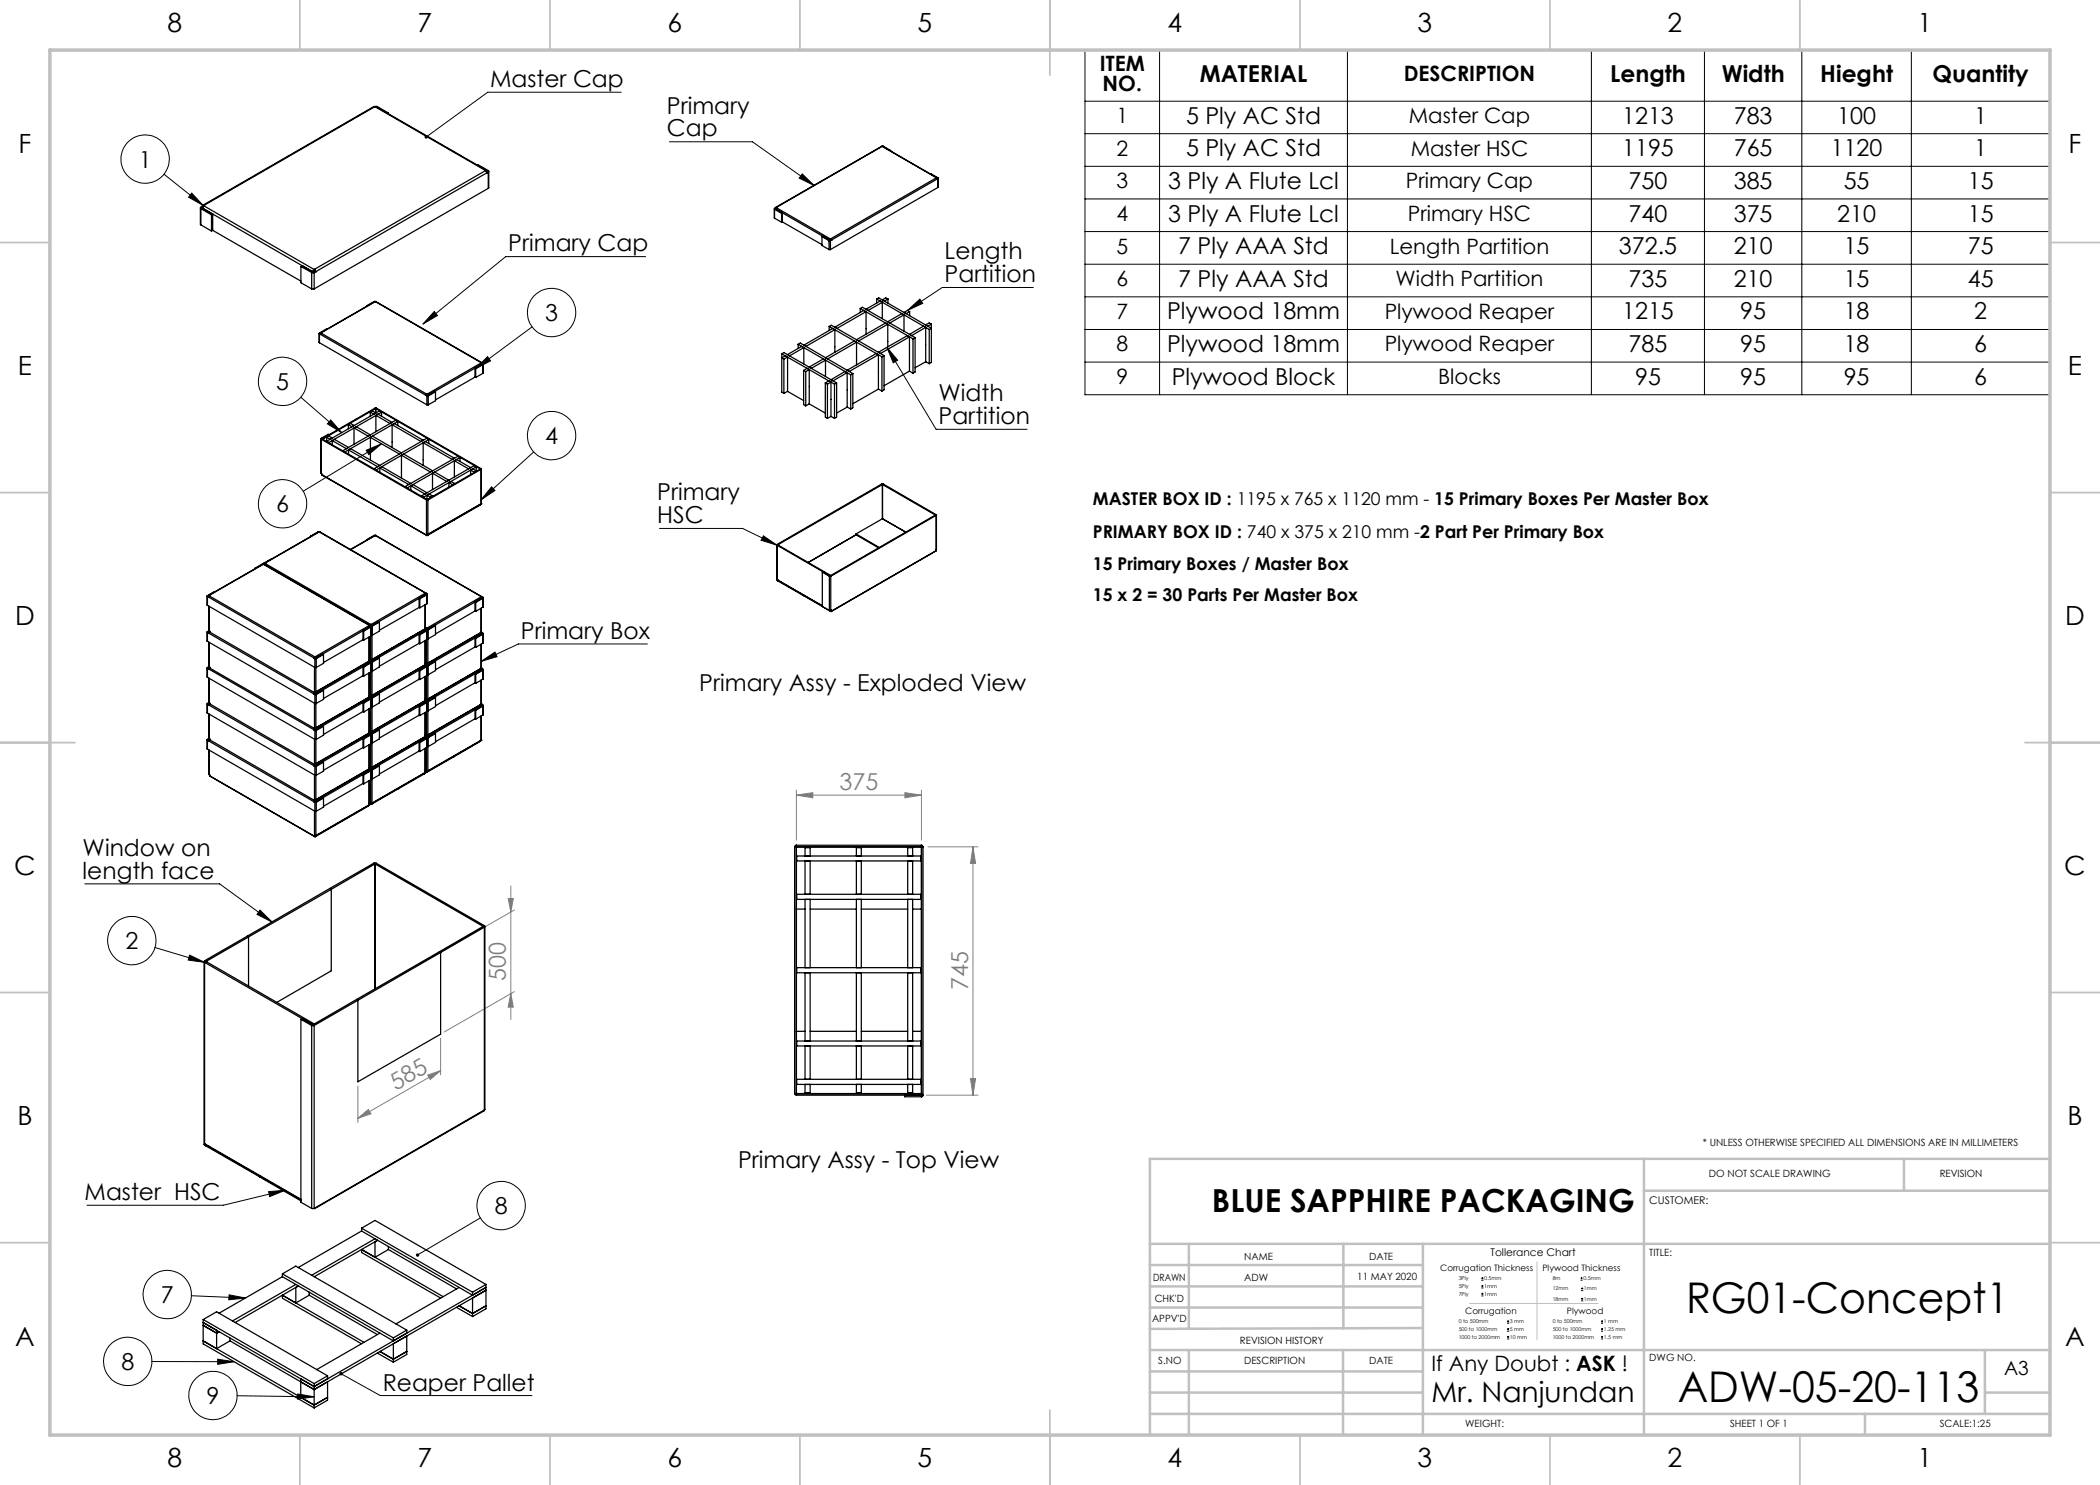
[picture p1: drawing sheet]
<svg xmlns="http://www.w3.org/2000/svg" width="420mm" height="297mm" viewBox="0 0 420 297" stroke-linecap="round" stroke-linejoin="round" font-family="sans-serif">
<defs><g id="words">
<g font-size="8.5">
<text x="337.2" y="262.7">RG01-Concept1</text>
<text x="335.5" y="280.4">ADW-05-20-113</text>
</g>
<text font-size="6.3" x="242.4" y="242.4">BLUE SAPPHIRE PACKAGING</text>
<text font-size="5.6" x="286.3" y="280.5">Mr. Nanjundan</text>
<g font-size="5.3">
<text x="33.5" y="6.4">8</text>
<text x="83.5" y="6.4">7</text>
<text x="133.5" y="6.4">6</text>
<text x="183.5" y="6.4">5</text>
<text x="233.5" y="6.4">4</text>
<text x="283.5" y="6.4">3</text>
<text x="333.5" y="6.4">2</text>
<text x="383.5" y="6.4">1</text>
<text x="3.7" y="30.7">F</text>
<text x="413.7" y="30.7">F</text>
<text x="3.6" y="74.9">E</text>
<text x="413.6" y="74.9">E</text>
<text x="3" y="124.9">D</text>
<text x="413" y="124.9">D</text>
<text x="2.8" y="174.9">C</text>
<text x="412.8" y="174.9">C</text>
<text x="3.5" y="224.9">B</text>
<text x="413.5" y="224.9">B</text>
<text x="3" y="269.2">A</text>
<text x="413" y="269.2">A</text>
<text x="33.5" y="293.4">8</text>
<text x="83.5" y="293.4">7</text>
<text x="133.5" y="293.4">6</text>
<text x="183.5" y="293.4">5</text>
<text x="233.5" y="293.4">4</text>
<text x="283.5" y="293.4">3</text>
<text x="333.5" y="293.4">2</text>
<text x="383.5" y="293.4">1</text>
</g>
<g font-size="4.7">
<text x="98" y="17.4">Master Cap</text>
<text x="239.9" y="16.4">MATERIAL</text>
<text x="322" y="16.4">Length</text>
<text x="344.3" y="16.4">Width</text>
<text x="364" y="16.4">Hieght</text>
<text x="386.5" y="16.4">Quantity</text>
<text x="133.4" y="22.8">Primary</text>
<text x="133.4" y="27.3">Cap</text>
<text x="237.2" y="24.7">5 Ply AC Std</text>
<text x="324.4" y="24.7">1213</text>
<text x="346.8" y="24.7">783</text>
<text x="367.4" y="24.7">100</text>
<text x="394.8" y="24.7">1</text>
<text x="27.7" y="33.5">1</text>
<text x="237.2" y="31.2">5 Ply AC Std</text>
<text x="324.4" y="31.2">1195</text>
<text x="346.8" y="31.2">765</text>
<text x="366.1" y="31.2">1120</text>
<text x="394.8" y="31.2">1</text>
<text x="233.6" y="37.8">3 Ply A Flute Lcl</text>
<text x="325.7" y="37.8">750</text>
<text x="346.8" y="37.8">385</text>
<text x="368.7" y="37.8">55</text>
<text x="393.6" y="37.8">15</text>
<text x="233.6" y="44.3">3 Ply A Flute Lcl</text>
<text x="325.7" y="44.3">740</text>
<text x="346.8" y="44.3">375</text>
<text x="367.4" y="44.3">210</text>
<text x="393.6" y="44.3">15</text>
<text x="101.7" y="50.3">Primary Cap</text>
<text x="188.9" y="51.9">Length</text>
<text x="235.7" y="50.8">7 Ply AAA Std</text>
<text x="323.8" y="50.8">372.5</text>
<text x="346.8" y="50.8">210</text>
<text x="368.7" y="50.8">15</text>
<text x="393.6" y="50.8">75</text>
<text x="188.9" y="56.4">Partition</text>
<text x="235.7" y="57.4">7 Ply AAA Std</text>
<text x="325.7" y="57.4">735</text>
<text x="346.8" y="57.4">210</text>
<text x="368.7" y="57.4">15</text>
<text x="393.6" y="57.4">45</text>
<text x="109" y="64.2">3</text>
<text x="233.4" y="63.9">Plywood 18mm</text>
<text x="324.4" y="63.9">1215</text>
<text x="348.1" y="63.9">95</text>
<text x="368.7" y="63.9">18</text>
<text x="394.8" y="63.9">2</text>
<text x="233.4" y="70.4">Plywood 18mm</text>
<text x="325.7" y="70.4">785</text>
<text x="348.1" y="70.4">95</text>
<text x="368.7" y="70.4">18</text>
<text x="394.8" y="70.4">6</text>
<text x="55.2" y="78">5</text>
<text x="234.4" y="76.9">Plywood Block</text>
<text x="327" y="76.9">95</text>
<text x="348.1" y="76.9">95</text>
<text x="368.7" y="76.9">95</text>
<text x="394.8" y="76.9">6</text>
<text x="187.7" y="80.3">Width</text>
<text x="109" y="88.8">4</text>
<text x="187.7" y="84.8">Partition</text>
<text x="131.4" y="100.1">Primary</text>
<text x="55.2" y="102.5">6</text>
<text x="131.4" y="104.6">HSC</text>
<text x="104.2" y="127.7">Primary Box</text>
<text x="139.9" y="138.3">Primary Assy - Exploded View</text>
<text x="16.5" y="171.2">Window on</text>
<text x="16.5" y="175.7">length face</text>
<text x="25.1" y="189.8">2</text>
<text x="147.6" y="233.5">Primary Assy - Top View</text>
<text x="16.9" y="240">Master HSC</text>
<text x="98.9" y="242.8">8</text>
<text x="32.2" y="260.6">7</text>
<text x="24.3" y="274">8</text>
<text x="41.3" y="280.8">9</text>
<text x="76.5" y="278.1">Reaper Pallet</text>
</g>
<g font-size="4.7" fill="#808080">
<text x="167.9" y="158">375</text>
<text x="101.2" y="196.2" transform="rotate(-90 101.2 196.2)">500</text>
<text x="193.6" y="198.1" transform="rotate(-90 193.6 198.1)">745</text>
<text x="79.1" y="218.1" transform="rotate(-30 79.1 218.1)">585</text>
</g>
<g font-size="4.2">
<text x="220" y="14.2">ITEM</text>
<text x="280.7" y="16.2">DESCRIPTION</text>
<text x="220.5" y="18.3">NO.</text>
<text x="223.3" y="24.6">1</text>
<text x="281.8" y="24.6">Master Cap</text>
<text x="223.3" y="31.1">2</text>
<text x="282.1" y="31.1">Master HSC</text>
<text x="223.3" y="37.7">3</text>
<text x="281.2" y="37.7">Primary Cap</text>
<text x="223.3" y="44.2">4</text>
<text x="281.6" y="44.2">Primary HSC</text>
<text x="223.3" y="50.7">5</text>
<text x="277.9" y="50.7">Length Partition</text>
<text x="223.3" y="57.2">6</text>
<text x="279.1" y="57.2">Width Partition</text>
<text x="223.3" y="63.8">7</text>
<text x="277" y="63.8">Plywood Reaper</text>
<text x="223.3" y="70.3">8</text>
<text x="277" y="70.3">Plywood Reaper</text>
<text x="223.3" y="76.8">9</text>
<text x="287.6" y="76.8">Blocks</text>
<text x="286.3" y="274.1">If Any Doubt : ASK !</text>
</g>
<text font-size="3.9" x="400.8" y="275.1">A3</text>
<g font-size="3.5">
<text x="218.6" y="100.9">MASTER BOX ID : 1195 x 765 x 1120 mm - 15 Primary Boxes Per Master Box</text>
<text x="218.6" y="107.5">PRIMARY BOX ID : 740 x 375 x 210 mm -2 Part Per Primary Box</text>
<text x="218.6" y="114">15 Primary Boxes / Master Box</text>
<text x="218.6" y="120.2">15 x 2 = 30 Parts Per Master Box</text>
</g>
<g font-size="2.1">
<text x="329.9" y="240.8">CUSTOMER:</text>
<text x="298.1" y="251.2">Tollerance Chart</text>
</g>
<g font-size="2">
<text x="340.6" y="229.1">* UNLESS OTHERWISE SPECIFIED ALL DIMENSIONS ARE IN MILLIMETERS</text>
<text x="341.8" y="235.3">DO NOT SCALE DRAWING</text>
<text x="387.9" y="235.3">REVISION</text>
<text x="248.8" y="251.9">NAME</text>
<text x="273.8" y="251.9">DATE</text>
<text x="329.9" y="251.2">TITLE:</text>
<text x="230.6" y="256.1">DRAWN</text>
<text x="248.8" y="256.1">ADW</text>
<text x="271.5" y="256">11 MAY 2020</text>
<text x="230.9" y="260.3">CHK'D</text>
<text x="230.4" y="264.4">APPV'D</text>
<text x="248" y="268.7">REVISION HISTORY</text>
<text x="231.7" y="272.9">S.NO</text>
<text x="248.8" y="272.9">DESCRIPTION</text>
<text x="273.8" y="272.9">DATE</text>
<text x="329.9" y="272.2">DWG NO.</text>
<text x="293.1" y="285.3">WEIGHT:</text>
<text x="346" y="285.3">SHEET 1 OF 1</text>
<text x="387.9" y="285.3">SCALE:1:25</text>
</g>
<g font-size="1.8">
<text x="288" y="254.3">Corrugation Thickness</text>
<text x="308.5" y="254.3">Plywood Thickness</text>
<text x="293.1" y="262.7">Corrugation</text>
<text x="313.4" y="262.7">Plywood</text>
</g>
<g font-size="1.1">
<text x="291.7" y="257.6">5Ply</text>
<text x="291.7" y="256">3Ply</text>
<text x="296.8" y="256">0.5mm</text>
<text x="296.8" y="257.6">1mm</text>
<text x="310.5" y="256">8m</text>
<text x="316.7" y="256">0.5mm</text>
<text x="291.7" y="259.1">7Ply</text>
<text x="296.8" y="259.1">1mm</text>
<text x="310.5" y="258.1">12mm</text>
<text x="310.5" y="260.1">18mm</text>
<text x="316.8" y="258.1">1mm</text>
<text x="316.8" y="260.1">1mm</text>
<text x="291.7" y="264.6">0 to 500mm</text>
<text x="291.7" y="266.2">500 to 1000mm</text>
<text x="291.7" y="267.8">1000 to 2000mm</text>
<text x="302" y="264.6">3 mm</text>
<text x="302" y="266.2">5 mm</text>
<text x="302" y="267.8">10 mm</text>
<text x="310.5" y="264.6">0 to 500mm</text>
<text x="310.5" y="266.2">500 to 1000mm</text>
<text x="310.5" y="267.8">1000 to 2000mm</text>
<text x="320.8" y="264.6">1 mm</text>
<text x="320.8" y="266.2">1.25 mm</text>
<text x="320.8" y="267.8">1.5 mm</text>
</g>
</g></defs>
<g fill="none" stroke="#000" stroke-width=".2">
<path d="M124.2 18.4h-26.7l-12.3 9M217 10h193v68.9h-193zM231.9 10v68.9M269.5 10v68.9M318.3 10v68.9M340.9 10v68.9M360.4 10v68.9M382.3 10v68.9M32.8 34.9l7.8 6.2M38.3 38.6l2.3 2.5-2.9-1.7zM133.9 28.4h16.6l12.3 8.7M160.4 34.8l2.4 2.3-3-1.5z"/>
<path d="M217 26.7h193M217 33.3h193M217 39.8h193M217 20.2h193M129.1 51.3h-28l-16.5 13.5M206.7 57.5h-18.2l-7 4.6M217 46.3h193M217 52.8h193M217 59.4h193M60.1 79.4l8.2 7.1M86.9 62.3l.6 .8-2.9 1.7zM97.5 71.3l.6 .9-3 1.5z"/>
<path d="M106.4 65.4l-11.3 8.3M177.4 69.5l9.8 16.4h18.2M177.4 69.5l2.1 2.5-.9 .6zM181.5 62.1l2.5-2.3 .5 .9zM217 65.9h193M217 72.4h193M66.1 84l2.2 2.5-2.8-1.7zM73.2 90.1l3.1-1.3-2.5 2.1zM76.3 88.8l-15.7 9.4M98.3 97.4l.7 .7-2.8 1.9zM106.8 90.4l-10.6 9.6M131.9 105.7h16.6l6.9 3.3"/>
<path d="M152.7 107.2l2.7 1.8-3.2-.9zM96.2 132.3l2.8-1.9 .4 .9zM129.5 128.8h-25.8l-7.5 3.5M17 176.8h26.9l10.5 7.6M31 189.5l9.9 3M37.9 191l3 1.5-3.3-.5zM52 182l2.4 2.4-3-1.5zM53.7 238.3l3.3-.2-3.1 1.2zM57 238.1l-12.3 2.9h-27.3M38.3 259.1l10.8 .5M45.8 259l3.3 .6-3.3 .4zM96.1 243.6l-12.6 7.4"/>
<path d="M296.3 256h.4M296.3 255.7h.4M296.3 257.6h.4M296.3 257.2h.4M296.3 259.2h.4M296.3 258.8h.4M296.5 255.4v.4M296.5 257v.4M296.5 258.5v.5M316.1 256h.4M316.1 255.7h.4M316.2 258.1h.5"/>
<path d="M316.2 257.7h.5M316.2 259.7h.5M316.3 255.4v.4M316.4 257.5v.4M316.4 259.6v.4M30.4 272.3h16.4M43.5 271.8l3.3 .5-3.3 .6zM47.4 279.1l15.4 .3M59.5 278.8l3.3 .6-3.3 .4zM68.2 274.7l7.9 4.4h30.3M301.4 264.7h.4M301.4 264.3h.4"/>
<path d="M301.4 266.2h.4M301.4 265.8h.4M301.4 267.8h.4M301.4 267.4h.4M301.6 264.1v.4M301.6 265.6v.4M301.6 267.2v.4M316.2 260.2h.5M320.2 264.7h.4M320.2 264.3h.4M320.2 266.2h.4M320.2 265.8h.4"/>
<path d="M320.2 267.8h.4M320.2 267.4h.4M320.4 264.1v.4M320.4 265.6v.4M320.4 267.2v.4"/>
<circle cx="29" cy="31.8" r="4.8"/>
<circle cx="56.5" cy="76.3" r="4.8"/>
<circle cx="110.3" cy="62.5" r="4.8"/>
<circle cx="110.3" cy="87.1" r="4.8"/>
<circle cx="56.5" cy="100.8" r="4.8"/>
<circle cx="26.4" cy="188.1" r="4.8"/>
<circle cx="33.5" cy="258.9" r="4.8"/>
<circle cx="100.2" cy="241.1" r="4.8"/>
<circle cx="25.5" cy="272.3" r="4.8"/>
<circle cx="42.6" cy="279.1" r="4.8"/>
</g>
<g fill="none" stroke="#808080" stroke-width=".2">
<path d="M159.3 159l3.3-.5v1.1zM159.3 158v10M159.3 159h25M181 158.5l3.3 .5-3.3 .6zM184.3 158v10M101.6 179.7h1.1l-.5 2.7zM102.2 177.2v26.7M185.6 169.4h10M194.6 169.4l.5 3.3h-1zM194.6 169.4v49.6M102.2 198.7l.5 2.7h-1.1zM102.9 198.3l-14.1 8.1"/>
<path d="M102.9 182l-14.1 8.1M71.6 217.2v7.3M85.5 215l2.6-.9-2.1 1.8zM88.1 207.6v7.3M88.1 214.1l-16.5 9.6M185.3 219h10.3M194.1 215.7h1l-.5 3.3zM71.6 223.7l2.1-1.8 .5 .9z"/>
</g>
<path d="M307.4 252.4v15.5M293.9 260.7h25.7" fill="none" stroke="#c0c0c0" stroke-width=".2"/>
<g fill="none" stroke="#c0c0c0" stroke-width=".35">
<path d="M60 0v10M110 0v10M160 0v10M210 0v15M260 0v10M310 0v10M360 0v10M0 48.5h10M410 48.5h10M0 98.5h10M410 98.5h10M0 148.5h15"/>
<path d="M405 148.5h15M0 198.5h10M410 198.5h10M0 248.5h10M410 248.5h10M60 287v10M110 287v10M160 287v10M210 282v15M260 287v10M310 287v10M360 287v10"/>
</g>
<g fill="none" stroke="#c0c0c0" stroke-width=".5">
<path d="M328.8 231.8v55.2M328.8 238.2h81.2M380.8 231.8v6.4M410 231.8h-180v55.2M230 248.8h180M230 257.3h54.6M230 253h54.6M237.8 248.8v16.9M268.7 248.8v16.9M284.6 248.8v38.2M230 261.5h54.6M230 278.5h54.6"/>
<path d="M230 274.3h54.6M230 270h180M237.8 270v17M268.6 270v17M284.6 265.6l-54.6 .2M397 278.5h13M397 270v12.8M230 282.8h180M373 282.8v4.2"/>
</g>
<path d="M10 10h400v277h-400z" fill="none" stroke="#c0c0c0" stroke-width=".7"/>
<path d="M38.3 38.6l2.3 2.5-2.9-1.7zM37.9 191l3 1.5-3.3-.5zM45.8 259l3.3 .6-3.3 .4zM43.5 271.8l3.3 .5-3.3 .6zM59.5 278.8l3.3 .6-3.3 .4zM85 27.1l-.1 .4 .3-.1-.2 .2a.34 .34 0 0 0 .5 0 .34 .34 0 0 0 0-.5 .34 .34 0 0 0-.5 0zM96.2 132.3l2.8-1.9 .4 .9zM53.7 238.3l3.3-.2-3.1 1.2zM52 182l2.4 2.4-3-1.5zM68 274.5l.2 .2-.3-.1a.34 .34 0 0 0 .2 .5 .34 .34 0 0 0 .4-.4 .34 .34 0 0 0-.5-.2zM86.9 62.3l.6 .8-2.9 1.7zM83.3 250.7l-.1 .5 .3-.2-.3 .2a.34 .34 0 0 0 .5 .1 .34 .34 0 0 0 .1-.5 .34 .34 0 0 0-.5-.1zM66.1 84l2.2 2.5-2.8-1.7zM73.2 90.1l3.1-1.3-2.5 2.1zM97.5 71.3l.6 .9-3 1.5zM98.3 97.4l.7 .7-2.8 1.9zM160.4 34.8l2.4 2.3-3-1.5zM152.7 107.2l2.7 1.8-3.2-.9zM181.5 62.1l2.5-2.3 .5 .9zM177.4 69.5l2.1 2.5-.9 .6z" fill="#000"/>
<g fill="#808080">
<path d="M181 158.5l3.3 .5-3.3 .6zM159.3 159l3.3-.5v1.1z"/>
<path d="M85.5 215l2.6-.9-2.1 1.8zM71.6 223.7l2.1-1.8 .5 .9z"/>
<path d="M102.2 198.7l.5 2.7h-1.1zM101.6 179.7h1.1l-.5 2.7z"/>
<path d="M194.1 215.7h1l-.5 3.3zM194.6 169.4l.5 3.3h-1z"/>
</g>
<g fill="none" stroke="#000" stroke-width=".25">
<path d="M75 21.3h-.2l-34.3 19.8M75 21.3l-34.3 19.8M75 21.3h.1M75 21.3h.2l22.1 12.8M75 21.3l22.1 12.8M75.1 21.3h.4M75.5 21.3l2.1 1.3M75.5 21.3l-.1 .1M77.6 22.6h-.1M77.6 22.6v.1M95.4 33l.1-.1 2.1 1.2M97.1 34.1l.3 .5"/>
<path d="M97.1 34.1h.1M97.1 34.1h.2l.1 .2M97.1 34.1l-34.3 19.8M97.4 34.6h.1M97.4 34.3h.1M97.4 34.6l-34.3 19.8M97.4 34.3l.2 .1M97.6 34.1l.2 .1-.2 .2M97.6 34.4l-.2 .2M97.6 34.4v3.3M97.6 37.7l-34.8 20.1M97.6 34.1l-.2 .2"/>
<path d="M97.8 34.3v3.3l-.2 .1M176.4 29.3h.1M176.4 29.3l-21.3 12.2M176.4 29.3l11 6.3M176.4 29.3l10.9 6.3M176.4 29.3l-21.2 12.2M176.5 29.2l.2 .1M176.7 29.3l1.4 .8M176.7 29.3h-.1M178.1 30.1h-.1M178.1 30.1v.1M186.1 34.8l1.5 .8"/>
<path d="M187.3 35.6l.1 .2M187.3 35.6h.1M187.3 35.6l-21.2 12.2M187.4 35.7h.1M187.4 35.8h.1M187.4 35.6v.1M187.4 35.8l-21.2 12.2M187.4 35.7h.2M187.6 35.6v.1M187.6 35.7l-.2 .1M187.6 35.7v1.8M187.6 37.5l-21.5 12.4"/>
<path d="M187.6 35.6h-.2M187.6 35.6v1.9M40.1 41.6v3.3l.1 .1M40.2 41.4l-.1 .2 .1 .1M40.2 41.7l2.1 1.3M40.2 45l2.1 1.2M40.2 41.7v3.3M40.2 41.4l.2 .2M40.4 41.6h.1M40.4 41.3h.1M40.4 41.6l22.1 12.8M40.4 41.6l2.1 1.2"/>
<path d="M40.4 41.6l-.2 .1M40.4 41.3l-.2 .1M40.7 41.1l-.3 .5M40.7 41.1h.1M40.7 41.1h-.2l-.1 .2M40.7 41.1l22.1 12.8M42.3 43v3.2M42.5 46.1l17.7 10.1M42.5 42.8l-.2 .2M42.5 46.1l-.2 .1M42.5 42.8v3.3M60.2 53.3v3.2l2.1 1.3"/>
<path d="M60.2 53.3l2.1 1.2M60.2 53.3l.3-.2 2.1 1.3M62.3 54.5h.5M62.3 57.8h.5M62.3 54.5v3.3M62.5 54.4h.1M62.6 54.4h.1M62.6 54.4l.2 .1M62.8 53.9l-.3 .5M62.8 54.2h.1M62.8 53.9l.3 .5M62.8 53.9h.1"/>
<path d="M62.8 53.9v.3M62.8 54.5v3.3M62.8 54.2l-.5 .3M62.8 54.2l.3 .2M62.8 54.2l-.3 .2M63.1 54.4h.1M63.1 54.4l-.3 .1M154.9 41.8v1.8M154.9 41.7v.1M154.9 41.8l1.4 .9M154.9 43.6l1.4 .8M154.9 41.7l.1 .1"/>
<path d="M155 41.8h.1M155 41.8l1.5 .8M155 41.8h-.1M155.1 41.8h.1M155.1 41.6h.1M155.1 41.8l10.8 6.2M155.1 41.6l-.2 .1M155.2 41.5l-.1 .3M155.2 41.5h.1M155.2 41.5l-.1 .1M155.2 41.5l10.9 6.3M156.3 42.7v1.7"/>
<path d="M156.5 44.4l7.9 4.5M156.5 42.6l-.2 .1M156.5 44.4h-.2M156.5 42.6v1.8M164.4 47.3l1.4 .9M164.4 47.3l.1-.1 1.4 .8M164.4 47.3v1.8l1.4 .8M165.8 48.2h.3M165.8 49.9h.3M165.8 48.2v1.7M165.9 48h.1M165.9 48l.2 .2"/>
<path d="M165.9 48l-.1 .2M166.1 47.8l-.2 .2M166.1 48h.1M166.1 47.8l.1 .2M166.1 47.8h.1M166.1 47.8v.2M166.1 48.2v1.7M166.1 48h-.2M166.2 48h.1M166.2 48l-.1 .2M175.3 59.8l.5-.2 10.5 6-.5 .3M175.3 59.8v.8"/>
<path d="M175.3 59.8l10.5 6.1M176.5 60l.7-.4 .4 .2-.7 .4zM177.6 59.8v.8M63.8 66.7l.1 1.8M63.9 66.6v.2M63.9 68.5l21.5 12.5M63.9 66.8v1.7M63.9 66.8h.1M63.9 66.6l.2 .1M64 66.8h.1M64 66.7h.1M64 66.8l21.2 12.3"/>
<path d="M64 66.7l-.1 .1M64.2 66.6l-.2 .2M64.2 66.6h.1M64.2 66.6l-.2 .1M64.2 66.6l21.2 12.2M65.4 65.8l-1.5 .8M73.4 61.1v.1M74.8 60.3l-1.4 .8M74.8 60.3l.1 .1M75 60.3h-.2M75.1 60.3h.1M75.1 60.3l21.3 12.2"/>
<path d="M75.1 60.3l-11 6.3M75.1 60.3l-10.9 6.3M75.1 60.3l21.2 12.3M85.2 79.1h.1M85.2 79.1l.2 .1M85.4 79.2h.3M85.4 78.8l-.2 .3M85.4 79h.1M85.4 78.8h.1M85.4 78.8v.2M85.4 79.2v1.8M85.4 79l-.2 .1"/>
<path d="M85.4 79l.1 .1M85.4 78.8l.1 .3M85.5 79.1h.1M85.5 79.1l-.1 .1M85.5 79.1l.2 .1M85.7 79.2v1.8M87.1 78.3v1.8l-1.4 .9M87.1 78.3h-.1l-1.5 .8M87.1 78.3l-1.4 .9M95 75.4l-7.9 4.6M95 73.6v1.8M95 73.6l.1 .1"/>
<path d="M95 75.4l.1 .1M95.1 73.7v1.8M96.3 72.6l.1 .2M96.3 72.6h.1M96.3 72.6l-10.9 6.2M96.4 72.8h.1M96.4 72.6h.1M96.4 72.8l-10.9 6.3M96.4 72.8l-1.4 .8M96.4 72.8l.2 .1M96.4 72.6l.2 .1M96.6 72.7v.2"/>
<path d="M96.6 72.9v1.8M96.6 72.9l-1.5 .8M96.6 74.7l-1.5 .8M96.6 72.7l-.2 .1M96.6 72.8v1.9M156.4 70.8l.4-.3 10.5 6.1M156.4 70.8l10.5 6M156.4 70.8v7.6l.4 .3M156.8 71.8v6.9M157.5 78.3l3.2 1.8M157.5 71.4v6.9M157.5 70.9l2.8-1.6 .5 .2-2.9 1.7z"/>
<path d="M157.5 78.3l-.7 .4M157.5 71.4l-.7 .4M157.5 71.4l-.4-.2-.7 .4 .4 .2M159.6 68.9l10.5 6.1M159.6 68.9l.5-.3 10.5 6.1M159.6 68.9v.8M160.7 74.1l.4 .2M160.7 74.1v6.8l.4 .3M160.8 69.5v3.3M160.8 69l5.7-3.3 .5 .2-5.8 3.4zM161.1 74.3v6.9M161.9 73.9v6.9"/>
<path d="M161.9 73.9l-.5-.2-.7 .4M161.9 73.4l2.8-1.6 .4 .2-2.8 1.7zM161.9 73.9l-.8 .4M165.1 76.6v6.8l.4 .3M165.1 76.6l.4 .2M165.1 71.5l5.8-3.3 .4 .2-5.8 3.4zM165.1 72v3.3M165.5 76.8v6.9M165.8 65.3v.8M165.8 65.3l10.6 6.1M165.8 65.3l.5-.3 10.5 6.1M166.2 76.4v6.9"/>
<path d="M166.2 75.9l2.8-1.6 .4 .2-2.8 1.7zM166.2 76.4l-.7 .4M166.2 76.4l-.4-.2-.7 .4M166.9 76.8v6.9M167 65.9v4.5M167 65.4l5.8-3.3 .4 .2-5.8 3.4zM167.3 76.6v6.8l-.4 .3M167.3 76.6l-.4 .2M169.4 74.5v6.9M169.4 74l5.9-3.3 .4 .2-5.8 3.4zM170.1 75v6.8M170.6 74.7v6.9l-.5 .2"/>
<path d="M170.6 74.7l-.5 .3M171.3 68.4v4.6M171.3 67.9l5.8-3.3 .5 .2-5.9 3.4zM172 61.7l.5-.2 10.5 6M172 61.7v.8M172 61.7l10.6 6.1M173.2 62.3v4.6M173.2 61.8l2.8-1.6 .5 .3-2.9 1.6zM175.7 77.8l.7 .4M175.7 70.9v6.9M175.7 70.4l5.8-3.3 .4 .3-5.8 3.3zM175.7 77.8l-5.1 2.9"/>
<path d="M176.4 71.4v6.8M176.5 60.5v3.2M176.8 71.1l-.4 .3M176.8 71.1v6.9l-.4 .2M177.6 64.8v4.6M177.6 64.3l2.8-1.6 .4 .3-2.8 1.6zM180.8 62.5l.7-.4 .4 .2-.7 .4zM180.8 63v3.2M181.9 74.2l.7 .4M181.9 67.4v6.8M181.9 66.9l2.8-1.7 .4 .3-2.8 1.6zM181.9 74.2l-5.1 2.9"/>
<path d="M181.9 62.3v.8M182.6 67.8v6.8M183 67.5l-.4 .3M183 67.5v6.9l-.4 .2M185.1 72.4l.7 .3M185.1 65.5v6.9M185.1 65l.7-.4 .5 .2-.7 .4zM185.1 72.4l-2.1 1.2M185.8 65.9v6.8M186.3 64.8v7.7l-.5 .2M64.2 87.8v6.9M64.2 87.7v.1"/>
<path d="M64.2 94.7l.2 .2M64.2 87.8l21.1 12.2M64.2 87.7l.2 .1M64.4 94.9l21 12.2M64.4 87.8h.1M64.4 94.9l20.9 12.1M64.4 87.8h-.2M64.4 87.8l21 12.1M64.5 87.8h.1M65.3 87.5v.8M65.3 87.5l.5-.3 .7 .4-.5 .3zM65.8 88.5h.1"/>
<path d="M65.8 87h.1M65.8 87l-.1-.1-1.5 .8M65.8 87l-1.4 .8M66.5 88.1v.9M66.5 88.1l.4-.2 2.8 1.6-.4 .2zM68.6 90.1v.1M68.6 90.1l.4 .3M69 90.4h.1M69.7 84.9l.4-.2 .7 .4-.4 .2zM69.7 84.9v.9M69.7 90v.8M69.7 90l.4-.3 5.9 3.4-.5 .2z"/>
<path d="M70.8 85.6v3.3M70.8 85.6l.5-.3 2.8 1.7-.4 .2zM74 82.4v.9M74 82.4l.5-.2 .7 .4-.4 .2zM74.1 87.5v4.5M74.1 87.5l.4-.3 5.8 3.4-.4 .2zM74.8 93.7l.4 .3M74.8 93.7v.1M75 81.6h.3M75 81.6l-10.6 6.2M75 81.6l.1 .1M75.1 81.7h.1"/>
<path d="M75.1 81.7l21 12.1M75.1 81.7l-10.6 6.1M75.1 81.7v.9M75.2 83.1l.4-.3 2.8 1.7-.4 .2zM75.2 83.1v3.3M75.2 94h.1M75.3 81.6l-.2 .1M75.3 81.6l20.9 12.1M76 93.6v.8M76 93.6l.4-.3 5.8 3.4-.5 .2zM76.3 82.4l-.4-.2-10.6 6.1 .5 .2M76.3 82.4l-10.5 6.1"/>
<path d="M76.3 82.4v.9M78.4 84.9v4.6M78.4 84.9l.4-.2 5.8 3.3-.4 .3zM79.6 84.3l-.5-.2-10.5 6M79.6 84.3l-10.6 6.1M79.6 84.3v.8M80.3 91v4.6M80.3 91l.4-.2 5.8 3.4-.4 .2zM81 97.3l.5 .3M81 97.3v.1M81.5 97.6h.1M82.2 97.2v.8"/>
<path d="M82.2 97.2l.4-.3 2.8 1.7-.4 .2zM84.3 99.2l.4 .2M84.3 99.2h.1M84.6 88.5v4.6M84.6 88.5l.5-.2 5.8 3.3-.4 .3zM84.7 99.4v.1M85.4 81h.3M85.4 99.1v.8M85.4 99.1l.7 .3M85.4 99.1l.4-.3 .7 .4M85.4 99.9h.1M85.4 99.9l-.1 .1"/>
<path d="M85.4 99.9l.2 .1M85.8 87.9l-.5-.2-10.5 6M85.8 87.9l-10.6 6.1M85.8 87.9v.8M86.1 99.4v.2M86.5 94.6l.4-.2 2.9 1.7-.4 .2zM86.5 94.6v3.3M86.5 99.2l-.4 .2M86.5 99.2v.1M89.8 96.5v.9M89.8 96.5l.7 .4M89.8 96.5l.4-.2 .7 .4"/>
<path d="M90.5 96.9v.1M90.9 92.1v3.3M90.9 92.1l.4-.2 2.8 1.6-.4 .3zM90.9 96.7l-.4 .2M90.9 96.7v.1M92 91.5l-.4-.2-10.6 6M92 91.5l-10.5 6.1M92 91.5v.8M94.1 94v.9M94.1 94l.7 .4M94.1 94l.4-.2 .7 .4-.4 .2M94.8 94.4v.1"/>
<path d="M95.2 93.4l-.4-.3-10.5 6.1M95.2 93.4l-10.5 6M95.2 93.4v.9M96.1 93.8h.1M96.1 93.8l-10.7 6.1M96.1 93.8l.1 .1M96.2 93.7v.2M96.2 93.9l-10.6 6.1M96.2 93.9v6.8M96.2 93.7l-.1 .1M96.3 93.8l-.1 6.9M161.9 80.8l3.2 1.8"/>
<path d="M161.9 80.8l-.8 .4M166.2 83.3l.7 .4M166.2 83.3l-.7 .4M169.4 81.4l.7 .4M169.4 81.4l-2.1 1.2M176.4 96.8h.2M176.4 96.8l-21 12.1M176.4 96.8l.1 .1M176.5 96.9h.1M176.5 96.9v6.8M176.5 96.9l-21 12.1M176.5 96.9l10.6 6.1"/>
<path d="M176.6 96.8l-.1 .1M176.6 96.8l10.6 6.1M41.4 119.2l.1 1.9M41.5 119.1v.2M41.5 119.3v1.8M41.5 119.3l.1 .1M41.5 119.1l.2 .1M41.6 119.4h.1M41.6 119.2h.1M41.6 119.4l21.2 12.2M41.6 119.2l-.1 .1M41.8 119.1l-.2 .3"/>
<path d="M41.8 119.1l-.2 .1M41.8 119.1h.1M41.8 119.1l21.2 12.3M43 118.4l-1.5 .7M51 113.7h.1M51 113.7v.1M52.4 112.9l-1.4 .8M52.4 112.9h.1M52.6 112.8l-.2 .1M52.6 112.7v.2M52.7 112.9h.1M52.7 112.9l21.3 12.2"/>
<path d="M52.7 112.9l-11 6.2M52.7 112.9l-10.9 6.2M52.7 112.9l21.2 12.2M52.7 112.7v.1M52.7 112.8v.1M52.7 112.7h.1M52.8 112.7h.1M52.8 112.7l-.1 .1M52.8 112.7l.1 .1M53 112.7l-.2 .2M53 112.7h.1M53 112.6l-.2 .1"/>
<path d="M53 112.7l21.2 12.2M54.2 111.9l-1.5 .8M62.2 107.2v.1M62.2 107.2h.1M63.6 106.4l-1.4 .8M63.6 106.4h.1M63.8 106.4h-.2M63.9 106.4h.1M63.9 106.4l21.3 12.2M63.9 106.4l-11 6.2M63.9 106.4l-10.9 6.2M63.9 106.4l21.2 12.2"/>
<path d="M73.4 107.9v.1M73.4 107.9h.1M74.8 107.1l-1.4 .8M74.8 107.1h.1M75 107.1h-.2M75.1 107.1h.1M75.1 107.1l21.3 12.2M75.1 107.1l-5 2.8M75.1 107.1l21.2 12.2M83.8 119.7l.2 .1M83.8 119.7v1.8M84 119.8v1.8"/>
<path d="M85.1 118.6l.1 .3M85.1 118.6h.1M85.1 118.6l.1 .1M85.1 118.6l-10.9 6.3M85.2 118.7h.1M85.2 118.9h.1M85.2 118.9l-10.9 6.3M85.2 118.7l.2 .1M85.2 118.9l-1.4 .8M85.2 118.9l.2 .1M85.3 106.9h.3M85.3 100h.3"/>
<path d="M85.3 107l.1 .1M85.3 100v7M85.4 118.8v.2M85.4 119v1.8M85.4 119l-1.4 .8M85.4 118.8l-.2 .1M85.4 118.9v1.9M85.4 107h.1M85.4 106.9v.2M85.4 107h-.1M85.6 106.9h.1M85.6 106.9l-.2 .1"/>
<path d="M85.6 100v6.9M90.7 104l-5.3 3.1M90.7 104h.1M90.8 103.9v.1M96.1 101l-5.3 3M96.1 100.9v.1M96.2 100.7h.1M96.2 100.7l-10.7 6.3M96.2 100.7l-.1 .3M96.2 100.7l-10.6 6.2M96.3 119.3l.1 .3M96.3 119.3h.1"/>
<path d="M96.3 119.3l.1 .1M96.3 119.3l-10.9 6.3M96.4 119.6h.1M96.4 119.4h.1M96.4 119.6l-10.9 6.3M96.4 119.6l-1.4 .8M96.4 119.6l.2 .1M96.4 119.4l.2 .1M96.6 119.5v.2M96.6 119.7v1.8M96.6 119.7l-1.5 .8M96.6 119.5l-.2 .1"/>
<path d="M96.6 119.6v1.9M155.4 109v6.9M155.4 115.9l9.1 5.3M155.4 115.9h.1M155.4 108.9v.1M155.4 115.9l.1 .3M155.4 109l10.6 6.2M155.4 108.9l.1 .1M155.4 115.9l9.1 5.2M155.5 109h.1M155.5 116.2l5.3 3M155.5 109l10.7 6.1"/>
<path d="M155.5 109h-.1M155.5 116.1v.1M160.8 119.2l5.4 3.1M160.8 119.1v.1M164.5 114.4l1.4 .8M164.5 114.4h.1l1.4 .8M164.5 114.4v6.9l1.4 .8M165.9 115.2h.3M165.9 115.2v6.9M166 115.2h.1M166 115.2h.2M166.2 115.1h.1"/>
<path d="M166.2 115.1l-.3 .1M166.2 115.2v7.1M171.2 106.8l4.7 2.7M171.2 107l4.5 2.6M171.2 106.8v.2M171.2 107l-9.6 5.5M176.5 103.7h.1M176.5 103.7l-5.3 3.1M176.5 103.7l4.7 2.7M187.1 103h.1M187.1 103l.1 .1M187.1 103l-21.1 12.2"/>
<path d="M187.2 110.1l-20.9 12.2M187.2 102.9v.2M187.2 103.1l-21 12.1M187.2 103.1v7M187.2 110.1l-20.9 12.1M187.2 102.9l-.1 .1M187.3 103l-.1 7M41.4 126.4l.1 1.9M41.4 133.6l.1 1.9M41.5 126.3v.2M41.5 133.5v.2M41.5 126.5v1.8"/>
<path d="M41.5 133.7v1.8M41.5 128.3l21.5 12.4M41.5 126.5l.1 .1M41.5 126.3l.2 .1M41.5 135.5l21.5 12.4M41.5 133.7l.1 .1M41.5 133.5l.1 .1M41.5 121.1l21.5 12.4M41.6 126.6h.1M41.6 126.4h.1M41.6 133.6h.1M41.6 126.6l21.2 12.2"/>
<path d="M41.6 126.4l-.1 .1M41.6 133.7v.1M41.6 133.7l21.2 12.3M41.6 133.6l-.1 .1M41.8 126.3l-.2 .3M41.8 126.3l-.2 .1M41.8 133.5l-.2 .2M41.8 133.5l-.2 .1M41.8 121.2v5M41.8 128.4v5M41.8 135.6v4.9M41.8 133.5h.1"/>
<path d="M41.8 126.3h.1M41.8 126.3l.2 .1M41.8 133.5l.2 .1M41.8 126.1l-.3 .2M41.8 133.3l-.3 .2M41.8 126.2l-.1 .1M41.8 133.4l-.1 .1M41.8 126.2l.2 .2M41.8 133.4l.2 .2M41.8 121.3v4.9M41.8 128.5v4.9M41.8 135.7v4.8"/>
<path d="M41.9 133.4l-.1 .1M41.9 126.2l-.1 .1M42 126.4l20.9 12.1M42 133.6l20.9 12.1M62.8 138.8h.1M62.8 131.6h.1M62.8 138.8l.2 .1M62.8 131.6l.2 .1M62.9 138.4h.3M62.9 133.5v5M62.9 138.5l.1 .1M63 138.9h.3"/>
<path d="M63 138.6l-.2 .2M63 138.7h.1M63 131.7h.3M63 133.5h.3M63 131.4l-.2 .2M63 131.5h.1M63 131.4h.1M63 131.4v.1M63 131.7v1.8M63 138.5v.2M63 138.9v1.8M63 138.7l.3 .2"/>
<path d="M63 138.7l-.2 .1M63 138.7l.1 .1M63 138.5v.1M63 131.5l-.2 .1M63 131.5l.1 .1M63 138.6l.1 .2M63 131.4l.1 .2M63 138.6v.1M63 138.4h.1M63 138.4l-.1 .1M63.1 138.8h.1M63.1 131.6h.1"/>
<path d="M63.1 138.8l-.1 .1M63.1 131.6l-.1 .1M63.1 131.6l.2 .1M63.2 138.4h.1M63.2 138.4h-.2M63.2 133.5v4.9M63.3 131.7v1.8M63.3 138.9v1.8M64.7 130.9v1.8l-1.4 .8M64.7 138.1v1.8l-1.4 .8M64.7 138.1l-1.4 .8M64.7 138.1l-.1-.1-1.5 .8"/>
<path d="M64.7 130.9l-.1-.1-1.5 .8M64.7 130.9l-1.4 .8M72.6 126.1v1.8M72.6 133.3v1.8M72.6 135.1l-7.9 4.6M72.6 133.3l.1 .1M72.6 135.1l.1 .1M72.6 127.9l-7.9 4.6M72.6 126.1l.1 .1M72.6 127.9l.1 .1M72.7 126.2v1.8M72.7 133.4v1.8"/>
<path d="M73.8 132.2h.1M73.8 132.2l-10.7 6.3M73.8 139.4h.1M73.8 139.4l-10.7 6.2M73.8 132.2l-10.6 6.2M73.8 139.4l-10.6 6.2M73.8 132.2l.1 .1M73.8 127.4v4.8M73.8 134.6v4.8M73.8 132.2l.2 .1M73.8 139.4h.2M73.9 132.3l.1 .2"/>
<path d="M73.9 132.3h.1M73.9 132.3l.1 .1M73.9 139.4l.1 .3M73.9 139.4h.1M73.9 139.4l.1 .1M73.9 125.1l.1 .2M73.9 125.1h.1M73.9 125.1l.1 .1M73.9 127.4l-.1 4.8M73.9 134.6l-.1 4.8M73.9 139.4l-10.9 6.3M73.9 132.3l-10.9 6.3"/>
<path d="M73.9 125.1l-10.9 6.3M73.9 139.1l.2 .1M73.9 131.9l.2 .1M74 139.6h.1M74 132.5h.1M74 132.4h.1M74 139.7h.1M74 125.3h.1M74 125.2h.1M74 132.5l-10.9 6.3M74 132.5l-1.4 .8M74 132.5l.2 .1"/>
<path d="M74 132.4h.2M74 125.3l-1.4 .8M74 125.3l-10.9 6.3M74 139.7l-10.9 6.3M74 139.5v.1M74 139.7l-1.4 .8M74 139.7l.2 .1M74 139.6h.2M74 125.3l.2 .1M74 125.2l.2 .1M74 125.1v.1M74 139.5h.1"/>
<path d="M74 132.3h.1M74 125.2h.2M74 139.5l.2 .1M74 132.3l.2 .1M74.1 139.1h.3M74.1 131.9h.3M74.1 127.2v4.8M74.1 134.4v4.8M74.1 139.2l.1 .1M74.1 132l.1 .1M74.2 132.4v.2M74.2 139.6v.2"/>
<path d="M74.2 125.3v.1M74.2 125.4v1.8M74.2 132.6v1.8M74.2 139.8v1.8M74.2 132.6l-1.5 .8M74.2 134.4l-1.5 .8M74.2 132.4l-.2 .1M74.2 125.4l-1.5 .8M74.2 127.2l-1.5 .8M74.2 139.8l-1.5 .8M74.2 139.6l-.2 .1M74.2 125.3h-.2"/>
<path d="M74.2 125.2h.3M74.2 124.9l.1 .3M74.2 125.1h.1M74.2 124.9l-.2 .3M74.2 139.6h.3M74.2 139.3l-.2 .2M74.2 139.3l.1 .2M74.2 139.4h.1M74.2 139.3h.1M74.2 132.4h.3M74.2 132.1l.1 .2M74.2 132.1l-.2 .2"/>
<path d="M74.2 132.3h.1M74.2 132.1h.1M74.2 139.6v2M74.2 124.9v.2M74.2 125.2v.1M74.2 132.1v.2M74.2 132.4v.1M74.2 139.3v.1M74.2 125.1l.3 .1M74.2 125.1l-.2 .1M74.2 125.1l.1 .1M74.2 139.4l-.2 .1"/>
<path d="M74.2 139.4l.1 .1M74.2 132.3h-.2M74.2 132.3l.1 .1M74.2 132.5v1.9M74.2 127h.3M74.2 134.2h.3M74.2 125.3v1.9M74.3 139.2h.1M74.3 132h.1M74.3 139.1v.1M74.3 139.2h-.2M74.3 132h-.2"/>
<path d="M74.3 125.2h.1M74.3 139.5h.1M74.3 132.4h.1M74.3 132.3h.1M74.3 125.2h-.1M74.3 139.5l-.1 .1M74.3 139.5l.2 .1M74.3 132.4h-.1M74.3 132.4h.2M74.3 132.3v.1M74.4 139.1h.1M74.4 139.1l-.1 .1"/>
<path d="M74.4 131.9h.1M74.4 131.9l-.1 .1M74.4 127.1v4.8M74.4 134.2v4.9M74.5 125.2v1.8M74.5 132.4v1.8M74.5 139.6v1.8M75.9 124.4l-1.4 .8M75.9 124.4v1.8l-1.4 .8M75.9 131.6v1.8l-1.4 .8M75.9 138.8v1.8l-1.4 .8M75.9 124.4h-.2l-1.4 .8"/>
<path d="M75.9 138.8l-.2-.1-1.4 .8M75.9 138.8l-1.4 .8M75.9 131.6l-.2-.1-1.4 .9M75.9 131.6l-1.4 .8M83.8 121.5l-7.9 4.5M83.8 121.5l.2 .1M83.8 126.9v1.8M83.8 134.1v1.8M83.8 135.9l-7.9 4.5M83.8 134.1l.2 .1M83.8 135.9h.2M83.8 128.7l-7.9 4.5"/>
<path d="M83.8 126.9l.2 .1M83.8 128.7l.2 .1M84 127v1.8M84 134.2v1.7M85 133h.1M85 133h-.1M85 125.8h.1M85 125.8l-10.6 6.2M85 125.8l-10.6 6.1M85 133l-10.6 6.1M85 121v4.8M85 128.1v4.9"/>
<path d="M85 135.3v4.8M85.1 133l.1 .2M85.1 133h.1M85.1 133l.1 .1M85.1 125.8l.1 .2M85.1 125.8h.1M85.1 125.8l.1 .1M85.1 135.3l-.1 4.8M85.1 128.1l-.1 4.9M85.1 120.9l-.1 4.9M85.1 132.9l.1 .1M85.1 125.7l.1 .1"/>
<path d="M85.1 133l-10.9 6.3M85.1 125.8l-10.9 6.3M85.1 125.4l.3 .2M85.1 132.6l.2 .2M85.1 139.8l.2 .1M85.2 133.2h.1M85.2 133.1h.1M85.2 126l-10.9 6.3M85.2 133.2l-10.9 6.3M85.2 133.1l.2 .1M85.2 126h.1M85.2 125.9h.1"/>
<path d="M85.2 125.9l.2 .1M85.2 133v.1M85.2 125.8v.1M85.2 133.1h.2M85.2 133.2l-1.4 .9M85.2 133.2l.2 .1M85.2 126l-1.4 .9M85.2 126l.2 .1M85.3 132.6h.3M85.3 139.8h.3M85.3 127.9v4.9M85.3 135.1v4.8"/>
<path d="M85.3 132.8h.1M85.3 139.9l.1 .1M85.4 133.1h.3M85.4 132.8l-.2 .3M85.4 133h.1M85.4 132.8h.1M85.4 140l-.2 .2M85.4 140h.1M85.4 133.2v.1M85.4 126v.1M85.4 126h.3M85.4 125.6l-.2 .3"/>
<path d="M85.4 125.8h.1M85.4 125.6h.1M85.4 125.6v.2M85.4 126h.1M85.4 126.1v1.8M85.4 132.8v.2M85.4 133.1v.1M85.4 133.3v1.8M85.4 140v.2M85.4 126.1l-1.4 .9M85.4 133l.3 .1M85.4 133l-.2 .1"/>
<path d="M85.4 120.8l-1.4 .8M85.4 135.1l-1.4 .8M85.4 133.3l-1.4 .9M85.4 127.9l-1.4 .9M85.4 126h-.2M85.4 125.8l-.2 .1M85.4 125.8l.1 .1M85.4 134.9h.3M85.4 132.8l.1 .3M85.4 140l.1 .2M85.4 133.2v1.9M85.4 126v1.9"/>
<path d="M85.4 125.6l.1 .3M85.4 133l.1 .1M85.4 132.7h.1M85.4 139.9h.1M85.4 132.7l-.1 .1M85.4 132.6v.1M85.4 139.9h-.1M85.5 133.1h.1M85.5 125.9h.1M85.5 133.1l-.3 .1M85.5 125.9l-.1 .1M85.5 125.9l.2 .1"/>
<path d="M85.6 132.6h.1M85.6 132.6l-.2 .1M85.6 139.8h.1M85.6 139.8l-.2 .1M85.6 127.8v4.8M85.6 135v4.8M85.7 127.7l-.3 .1M85.7 126v1.7M85.7 133.1v1.8M87.1 125.1v1.8l-1.4 .8M87.1 132.3v1.8l-1.4 .8M87.1 139.5v1.8l-1.4 .8"/>
<path d="M87.1 132.3l-1.4 .8M87.1 132.3h-.1l-1.5 .8M87.1 139.5l-.1-.1-1.5 .9M87.1 139.5l-1.4 .8M87.1 125.1h-.1l-1.5 .8M87.1 125.1l-1.4 .9M95 120.4v1.8M95 127.6v1.8M95 134.8v1.8M95 129.4l-7.9 4.5M95 127.6l.1 .1M95 129.4l.1 .1"/>
<path d="M95 136.6l-7.9 4.5M95 134.8l.1 .1M95 136.6l.1 .1M95 122.2l-7.9 4.6M95 120.4l.1 .1M95 122.2l.1 .1M95.1 120.5v1.8M95.1 127.7v1.8M95.1 134.9v1.8M96.2 126.5h.1M96.2 126.5v.1M96.2 133.7h.1"/>
<path d="M96.2 133.7l-10.7 6.2M96.2 133.7l-10.6 6.1M96.2 126.5l-10.6 6.1M96.2 121.7v4.8M96.2 128.9v4.8M96.2 136v4.9M96.2 126.4l.2 .1M96.2 133.6l.2 .1M96.3 126.5l.1 .3M96.3 126.5h.1M96.3 126.5l.1 .1M96.3 133.7l.1 .2"/>
<path d="M96.3 133.7h.1M96.3 133.7l.1 .1M96.3 121.6l-.1 4.9M96.3 128.8l-.1 4.9M96.3 136l-.1 4.9M96.3 126.5l-10.9 6.3M96.3 133.7l-10.9 6.3M96.4 126.8h.1M96.4 126.6h.1M96.4 134h.1M96.4 133.9v.1M96.4 133.9h.1"/>
<path d="M96.4 133.8h.1M96.4 126.8l-10.9 6.3M96.4 126.8l-1.4 .8M96.4 126.8l.2 .1M96.4 126.6l.2 .1M96.4 133.9l-10.9 6.3M96.4 134l-1.4 .8M96.4 134l.2 .1M96.4 133.8l.2 .1M96.6 126.7v.2M96.6 133.9v.2M96.6 126.9v1.8"/>
<path d="M96.6 134.1v1.8M96.6 128.7l-1.5 .8M96.6 126.9l-1.5 .8M96.6 126.7l-.2 .1M96.6 134.1l-1.5 .8M96.6 135.9l-1.5 .8M96.6 133.9h-.2M96.6 121.5l-1.5 .8M96.6 126.8v1.9M96.6 134v1.9M165.9 122.1h.3M166.2 122.1h.1"/>
<path d="M166.2 122.1l.1-.1v.2M166.2 122.1l.1 .1M166.3 122.2l-.1 .1M41.4 148l.1 1.8M41.4 140.8l.1 1.8M41.5 147.9v.2M41.5 140.7v.2M41.5 149.8l21.5 12.4M41.5 140.9v1.7M41.5 148.1v1.7M41.5 148.1h.1M41.5 147.9l.2 .1"/>
<path d="M41.5 142.6l21.5 12.4M41.5 140.9h.1M41.5 140.7l.2 .1M41.6 148.1h.1M41.6 148h.1M41.6 140.9h.1M41.6 140.8h.1M41.6 148.1l21.2 12.3M41.6 148l-.1 .1M41.6 140.9l21.2 12.3M41.6 140.8l-.1 .1M41.8 147.9l-.2 .2"/>
<path d="M41.8 147.9l-.2 .1M41.8 140.7l-.2 .2M41.8 140.7l-.2 .1M41.8 150v4.9M41.8 142.8v4.9M41.8 147.9h.1M41.8 140.7h.1M41.8 147.9l.2 .1M41.8 140.7l.2 .1M41.8 147.7l-.3 .2M41.8 140.5l-.3 .2M41.8 147.7l-.1 .1"/>
<path d="M41.8 140.6l-.1 .1M41.8 140.5l.2 .3M41.8 147.7l.2 .3M41.8 154.9l.2 .3M41.9 147.8l-.1 .1M41.9 140.6l-.1 .1M42 155.2l21 12.2M42 155.2l20.9 12M42 148l20.9 12.1M42 140.8l20.9 12.1M62.8 153.2h.1M62.8 146h.1"/>
<path d="M62.8 153.2l.2 .1M62.8 146l.2 .1M62.9 159.9h.3M62.9 145.6h.3M62.9 152.7h.3M62.9 140.6v5.1M62.9 147.8v5.1M62.9 155v5.1M62.9 152.9h.1M62.9 145.7h.1M63 140.7h.3M63 153.3h.3"/>
<path d="M63 155h.3M63 152.9l-.2 .3M63 153.1h.1M63 152.9h.1M63 146.1h.3M63 147.9h.3M63 145.7l-.2 .3M63 145.9h.1M63 145.7h.1M63 145.7v.2M63 146.1v1.8M63 152.9v.2"/>
<path d="M63 153.3v1.7M63 153.1l-.2 .1M63 153.1l.1 .1M63 145.9l-.2 .1M63 145.9l.1 .1M63 152.9l.1 .3M63 145.7l.1 .3M63 160h.1M63 145.6h.1M63 152.8h.1M63 152.7v.1M63 159.9v.1"/>
<path d="M63 160l-.1 .1M63 145.6l-.1 .1M63 152.8l-.1 .1M63.1 153.2h.1M63.1 146h.1M63.1 153.2l-.1 .1M63.1 153.2l.2 .1M63.1 146l-.1 .1M63.1 146l.2 .1M63.2 159.9h.1M63.2 159.9l-.2 .1M63.2 145.6h.1"/>
<path d="M63.2 145.6h-.2M63.2 152.7h.1M63.2 152.7l-.2 .1M63.2 140.7v4.9M63.2 147.9v4.8M63.2 155.1v4.8M63.3 146.1v1.8M63.3 153.3v1.7M64.7 159.6l-1.4 .8M64.7 145.3v1.7l-1.4 .9M64.7 152.4v1.8l-1.4 .8M64.7 159.6v1.8l-1.4 .8"/>
<path d="M64.7 159.6h-.1l-1.5 .8M64.7 152.4l-1.4 .9M64.7 152.4h-.1l-1.5 .8M64.7 145.3l-.1-.1-1.5 .8M64.7 145.3l-1.4 .8M72.6 156.7l-7.9 4.6M72.6 154.9l.1 .1M72.6 156.7l.1 .1M72.6 140.5v1.8M72.6 147.7v1.8M72.6 154.9v1.8M72.6 149.5l-7.9 4.6"/>
<path d="M72.6 147.7l.1 .1M72.6 149.5l.1 .1M72.6 142.3l-7.9 4.6M72.6 140.5l.1 .1M72.6 142.3l.1 .1M72.7 140.6v1.8M72.7 147.8v1.8M72.7 155v1.8M73.8 153.8h.1M73.8 153.8l-10.7 6.2M73.8 146.6h.1M73.8 146.6v.1"/>
<path d="M73.8 146.6l-10.6 6.1M73.8 153.8l-10.6 6.1M73.8 141.8v4.8M73.8 149v4.8M73.8 156.2v4.8M73.8 153.7l.2 .1M73.8 146.6h.2M73.9 153.8l.1 .3M73.9 153.8h.1M73.9 153.8l.1 .1M73.9 146.6l.1 .3M73.9 146.6h.1"/>
<path d="M73.9 146.6l.1 .1M73.9 156.1l-.1 4.9M73.9 148.9l-.1 4.9M73.9 141.7l-.1 4.9M73.9 146.6l-10.9 6.3M73.9 153.8l-10.9 6.3M73.9 146.3l.2 .1M73.9 153.5l.2 .1M74 154.1h.1M74 154.1l.2-.1v.2M74 153.9h.1M74 146.9h.1"/>
<path d="M74 146.7h.1M74 154.1l-10.9 6.3M74 154.1l-1.4 .8M74 154.1l.2 .1M74 153.9l.2 .1M74 146.9l-1.4 .8M74 146.9l-10.9 6.3M74 146.9l.2 .1M74 146.7v.1M74 146.7l.2 .1M74.1 146.3h.3M74.1 153.5h.3"/>
<path d="M74.1 141.6v4.8M74.1 148.8v4.8M74.1 156v4.8M74.1 146.4l.1 .1M74.1 153.6h.1M74.2 146.8v.2M74.2 154.2l-1.5 .8M74.2 156l-1.5 .8M74.2 147v1.8M74.2 154.2v1.8M74.2 148.8l-1.5 .8M74.2 147l-1.5 .8"/>
<path d="M74.2 146.8l-.2 .1M74.2 141.6l-1.5 .8M74.2 146.8h.3M74.2 146.5l-.2 .2M74.2 146.5l.1 .2M74.2 146.6h.1M74.2 146.5h.1M74.2 154h.3M74.2 153.6l.1 .3M74.2 153.8h.1M74.2 153.6l-.2 .3M74.2 153.6h.1"/>
<path d="M74.2 146.5v.1M74.2 146.8h.1M74.2 153.6v.2M74.2 154h.1M74.2 146.6l.3 .2M74.2 146.6l-.2 .1M74.2 146.6l.1 .1M74.2 153.8l-.2 .1M74.2 153.8l.1 .1M74.2 154.1v1.9M74.2 148.6h.3M74.2 146.9v1.9"/>
<path d="M74.2 155.8h.3M74.3 146.3h.1M74.3 153.5h.1M74.3 146.3l-.2 .1M74.3 153.5l-.2 .1M74.3 146.7h.1M74.3 153.9h.1M74.3 146.7l-.1 .1M74.3 153.9l-.1 .1M74.3 153.9l.2 .1M74.4 146.3h.1M74.4 146.3h-.1"/>
<path d="M74.4 153.5h.1M74.4 153.5h-.1M74.4 141.4v4.9M74.4 148.6v4.9M74.4 155.8v4.8M74.5 141.4h-.3M74.5 146.8v1.8M74.5 154v1.8M75.9 153.2l-1.4 .8M75.9 153.2v1.8l-1.4 .8M75.9 153.2l-.2-.1-1.4 .8M75.9 146l-1.4 .8"/>
<path d="M75.9 146v1.8l-1.4 .8M75.9 146l-.2-.1-1.4 .8M79.5 157.7l-5.2 3.2M79.5 157.8h.1M79.6 157.7v.1M83.8 150.2l-7.9 4.6M83.8 141.2v1.8M83.8 148.4v1.8M83.8 143l-7.9 4.6M83.8 141.2l.2 .1M83.8 143l.2 .1M83.8 148.4l.2 .1"/>
<path d="M83.8 150.2l.2 .1M84 141.3v1.8M84 148.5v1.8M84.9 154.8l-5.3 3M84.9 154.7v.1M85 154.5h.1M85 154.5l-10.6 6.2M85 154.5l-.1 .3M85 140.1h.1M85 140.1l-10.6 6.3M85 147.3h.1M85 147.3l-10.6 6.2"/>
<path d="M85 154.5l-10.6 6.1M85 140.1l-10.6 6.2M85 140.1l.1 .1M85 147.3l.1 .1M85 142.5v4.8M85 149.7v4.8M85.1 140.2l.1 .2M85.1 140.2h.1M85.1 140.2l.1 .1M85.1 147.4l.1 .2M85.1 147.4h.1M85.1 149.6l-.1 4.9"/>
<path d="M85.1 142.5l-.1 4.8M85.1 140.1l.1 .1M85.1 147.3l.1 .1M85.1 154.3l.3 .1M85.1 147.4l-10.9 6.2M85.1 140.2l-10.9 6.3M85.1 154.2l.2 .1M85.1 147l.2 .1M85.2 140.4h.1M85.2 140.3h.1M85.2 147.4h.1M85.2 147.6l-10.9 6.3"/>
<path d="M85.2 140.2h.1M85.2 140.4l-10.9 6.3M85.2 140.3h.2M85.2 147.4v.1M85.2 147.6h.1M85.2 147.5h.2M85.2 147.4l.2 .1M85.2 140.2v.1M85.2 140.4l-1.4 .8M85.2 140.4l.2 .1M85.2 147.6l-1.4 .8M85.2 147.6l.2 .1"/>
<path d="M85.3 154.2h.3M85.3 154.3l.1 .1M85.3 147h.3M85.3 142.3v4.8M85.3 149.5v4.8M85.3 147.1l.1 .1M85.4 147.5h.3M85.4 147.2l-.2 .2M85.4 147.4h.1M85.4 147.2h.1M85.4 140.3h.3M85.4 140.2h.1"/>
<path d="M85.4 140.3v.2M85.4 147.5v.2M85.4 147.4h-.2M85.4 140.3v.1M85.4 140.5v1.8M85.4 147.2v.2M85.4 147.5v.1M85.4 147.7v1.8M85.4 147.7l-1.4 .8M85.4 140.2l-.2 .1M85.4 140.2l.1 .1M85.4 140.5l-1.4 .8"/>
<path d="M85.4 142.3l-1.4 .8M85.4 140.3l-.2 .1M85.4 149.5l-1.4 .8M85.4 147.5l-.2 .1M85.4 147.2l.1 .2M85.4 142.1h.3M85.4 140.4v1.9M85.4 147.6v1.9M85.4 154.2h.1M85.4 147.1h.1M85.4 147v.1M85.4 154.2v.2"/>
<path d="M85.4 154.2l-.1 .1M85.4 147.1h-.1M85.5 147.4h.1M85.5 140.3h.1M85.5 147.4l-.1 .1M85.5 147.4l.2 .1M85.5 140.3h-.1M85.5 140.3h.2M85.5 140.2v.1M85.6 154.2h.1M85.6 154.2h-.2M85.6 147h.1"/>
<path d="M85.6 147l-.2 .1M85.6 142.1v4.9M85.6 149.3v4.9M85.7 149.3h-.3M85.7 140.3v1.8M85.7 147.5v1.8M87.1 146.7l-1.4 .8M87.1 146.7v1.8l-1.4 .8M87.1 146.7l-.1-.1-1.5 .8M90.7 151.3l-5.3 3.1M90.7 151.3h.1M90.8 151.2v.1"/>
<path d="M95 143.8l-7.9 4.5M95 142l.1 .1M95 143.8h.1M95 142v1.8M95.1 142.1v1.7M96.1 148.3l-5.3 3M96.1 148.2v.1M96.2 148.1h.1M96.2 148.1l-10.7 6.2M96.2 148.1l-.1 .2M96.2 140.9h.1M96.2 143.2v4.9"/>
<path d="M96.2 148.1l-10.6 6.1M96.2 140.9l-10.6 6.1M96.2 140.8l.2 .1M96.3 140.9l.1 .2M96.3 140.9h.1M96.3 140.9l.1 .1M96.3 143.2l-.1 4.9M96.3 140.9l-10.9 6.3M96.4 141.1h.1M96.4 141h.1M96.4 141.1l-10.9 6.3M96.4 141.1l-1.4 .9"/>
<path d="M96.4 141.1l.2 .1M96.4 141l.2 .1M96.6 141.1v.1M96.6 143l-1.5 .8M96.6 141.2l-1.5 .9M96.6 141.2v1.8M96.6 141.1h-.2M96.6 141.1v1.9M62.8 160.4h.1M62.8 160.4h.2M62.9 167.1h.3M62.9 167.2l.1 .2"/>
<path d="M62.9 162.2v5M62.9 160.1h.1M63 160.4h.3M63 162.2h.3M63 160.1l-.2 .3M63 160.3h.1M63 160.1h.1M63 160.1v.2M63 160.4v1.8M63 160.3l.3 .1M63 160.3l-.2 .1M63 160.1l.1 .3"/>
<path d="M63 160.3l.1 .1M63 167.2h.1M63 167.1v.3M63 167.2h-.1M63.1 160.4h.1M63.1 160.4h-.1M63.2 167.1h.1M63.2 167.1l-.2 .1M63.2 162.3v4.8M63.3 160.4v1.8M66 177.7l-16.6 9.6M66 177.7l.3 .2"/>
<path d="M66.3 177.9l-25.1 14.4M66.3 177.9v16.3l-10.9 6.3M68.4 164.2l-5.4 3.2M68.4 164.2h.1M73.7 161.2l-5.3 3M73.7 161.1v.1M73.8 161h.1M73.8 161l-10.7 6.2M73.8 161l-.1 .2M73.8 161l-10.6 6.1M73.9 160.7l.3 .2M73.9 160.7l.2 .1"/>
<path d="M74.1 160.6h.3M74.1 160.8l.2 .1M74.3 160.7h.1M74.3 160.7l-.2 .1M74.3 160.7v.2M74.4 160.6h.1M74.4 160.6l-.1 .1M74.8 172.6h.4M74.8 172.6l.2 .2M74.8 172.6l-8.8 5.1M75 172.8h.1M75 172.8l-8.7 5.1"/>
<path d="M75 172.8l21.6 12.5M75 172.8v25M75.2 172.6l-.2 .2M75.2 172.6l21.7 12.5M158.9 169.4v49.3M158.9 169.4h25.7M159.3 169l-.3 .1-.1 .3M159.3 169.4h.1M159.3 169v50M159.3 169h25M159.3 171.2h24.9v1h-24.9zM159.3 178.9h24.9v1h-24.9z"/>
<path d="M161 171.2v-1.7h1v1.7M161 172.2v6.7M161 179.9v13.6M162 172.2v6.7M162 179.9v13.6M171.3 171.2v-1.7h1v1.7M171.3 172.2v6.7M171.3 179.9v13.6M172.3 172.2v6.7M172.3 179.9v13.6M181.5 171.2v-1.7h1v1.7M181.5 172.2v6.7"/>
<path d="M181.5 179.9v13.6M182.5 172.2v6.7M182.5 179.9v13.6M184.3 169l.3 .4M184.3 169.4h.1M184.3 169v50.4M184.6 169.4v49.6M40.8 192.3v36.6l.1 .1M40.9 192.2l-.1 .1 .1 .2M40.9 192.5v36.5M40.9 192.5l21.7 12.5M40.9 192.2l.3 .1"/>
<path d="M41.2 192.3h.1M41.2 192.3l21.6 12.5M41.2 192.3l-.3 .2M49.4 187.3l-8.5 4.9M49.4 187.3l.3 .1v9.8M71.3 199.9l-8.7 5.1M71.3 199.9l.3 .2M87.9 190.4l.2 .1v16.3l-16.5 9.6v-16.3M87.9 190.4l-16.6 9.5M96.6 185.3h.1M96.6 185.3l.3 .1M96.6 185.3l-8.7 5.1"/>
<path d="M96.9 185.1l.1 .1-.1 .2M96.9 185.4l-25.3 14.7M96.9 185.4v36.6M96.9 185.1l-.3 .2M97 185.3v36.7h-.1M159.3 181.8h1.7M159.3 193.5h24.9v1.1h-24.9zM161 194.6v13.6M162 181.8h9.3M162 194.6v13.6M171.3 194.6v13.6M172.3 181.8h9.2"/>
<path d="M172.3 194.6v13.6M181.5 194.6v13.6M182.5 181.8h1.8M182.5 194.6v13.6M60.2 203.9v36.5l2.1 1.3M60.2 203.9l2.1 1.2M60.2 203.9l.3-.2 2.1 1.3M62.3 205.1h.5M62.3 205.1v36.6M62.6 205h.1M62.6 205l.2 .1M62.6 205l-.3 .1"/>
<path d="M62.8 204.8h.1M62.8 205.1v36.6M62.8 204.8l-.2 .2M71.6 200.1l-8.8 5M158.9 218.7l.4 .3M158.9 218.7h25.4M159.3 218.7h.1M159.3 219h25.3M159.3 206.3h1.7M159.3 208.2h24.9v1h-24.9zM159.3 215.9h24.9v1h-24.9zM161 216.9v1.6h1v-1.6"/>
<path d="M161 209.2v6.7M162 206.3h9.3M162 209.2v6.7M171.3 216.9v1.6h1v-1.6M171.3 209.2v6.7M172.3 206.3h9.2M172.3 209.2v6.7M180.9 219v.4h3.4M181.5 216.9v1.6h1v-1.6M181.5 209.2v6.7M182.5 206.3h1.8M182.5 209.2v6.7"/>
<path d="M184.3 219h.1M184.3 218.7h.1M184.6 219l-.3 .4M41 229l.2 .2M41.1 228.9l-.2 .1M41.2 229.2l10.8 6.2M41.2 229v.2M52 235.2v.2M52 235.3v.1l8.2 4.8M52 235.4h.1M60.2 239.9l-19.3-11.2 19.3 11.3M96.9 222l-.1 .2-33.8 19.5"/>
<path d="M96.9 222l-33.8 19.5M56.5 259h.1M56.5 255.3l-12.7 7.3M56.5 259l16.3 9.5M56.5 254.8l2.7-1.6 22.2 12.8M56.5 254.8v.5M56.5 259v.6l15.8 9.1M56.5 254.8l22.2 12.8M56.5 255.3l22.2 12.9M59.2 256.9l-12.7 7.3M61.8 259l-2.6 1.6v-3.1l.5-.3-12.7 7.3M61.8 258.4v.6"/>
<path d="M61.8 259l13.7 7.9M62.3 241.7h.5M62.8 241.7h.1M63.1 241.5l-.1 .2h-.2M63.1 241.5l-.3 .2M72.3 249.9h.1M72.3 246.2l-12.6 7.3M72.3 249.9l16.3 9.4M72.3 245.6v.6M72.3 249.9v.6l15.8 9.1M72.3 245.6l22.2 12.8M72.3 246.2l22.2 12.8"/>
<path d="M72.3 245.6l2.7-1.5 22.2 12.8M75 247.8l-12.7 7.3M77.7 249.9l-2.7 1.6v-3.1l.5-.3-12.6 7.2M77.7 249.3v.6M77.7 249.9l13.6 7.9M91.8 257.5l-12.6 7.3M94.5 259l2.7-1.5-34.4 19.8M94.5 258.4v.6M97.2 256.9v4.9l-2.7 1.5M97.2 256.9l-2.7 1.5M40.6 264.5l22.2 12.8M40.6 265.1l2.7 1.5 .5-.3"/>
<path d="M40.6 263.9v4.9l22.2 12.8M40.6 268.2l22.2 12.8M40.6 263.9l22.2 12.8M40.6 263.9l2.7-1.5 22.2 12.8M43.3 266.1v3.6l2.7-1.5M46 267.6v.6M62.8 276.7v4.9M62.8 277.3l-2.7-1.5v3.7l2.7 1.5M65.5 275.2v.6l-2.7 1.5M65.5 276.4v3.6l-2.7 1.6M65.5 279.5l-2.7 1.5M65.5 275.2l-2.7 1.5"/>
<path d="M75.5 270.6l3.2 1.8M76 270.3h.1M76 266.6l-12.7 7.3M76 270.3l2.7 1.5 2.7-1.5M78.7 267.6v.6M78.7 268.7v3.7M81.4 266v.6l-2.7 1.6M81.4 267.2v3.7l-2.7 1.5M81.4 266l-2.7 1.6M91.3 261.5l3.2 1.8M91.8 261.2h.1M91.8 261.2l2.7 1.5 2.7-1.5"/>
<path d="M94.5 263.3v-3.7l2.7-1.5-34.4 19.8-16.8-9.7"/>
</g>
<use href="#words"/>
</svg>
